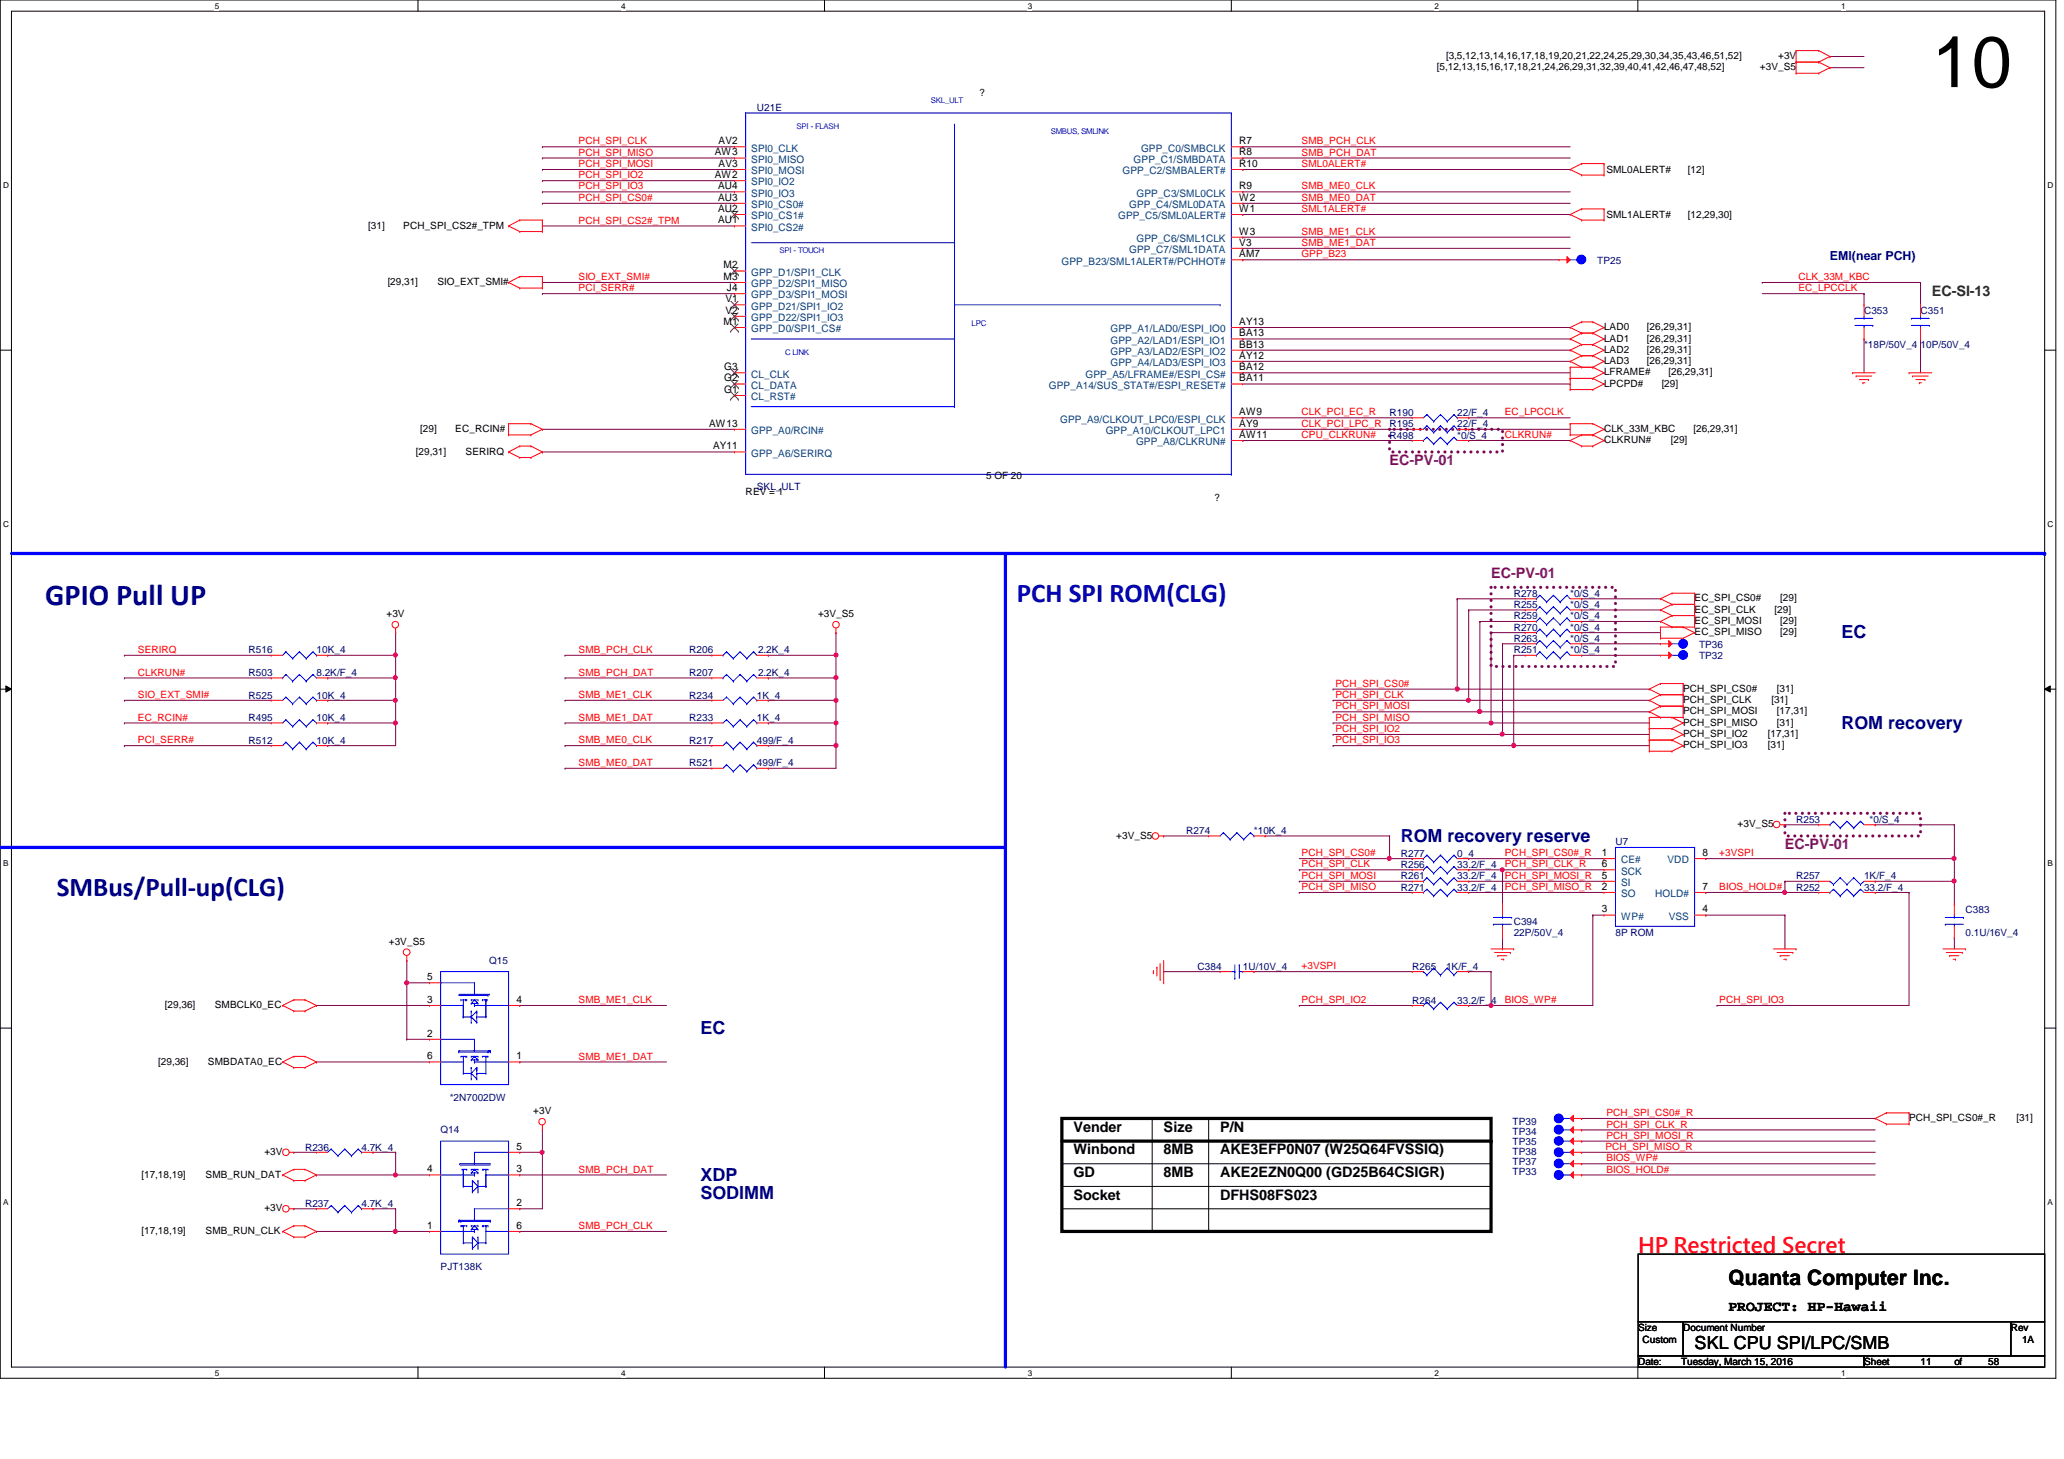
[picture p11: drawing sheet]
<svg xmlns="http://www.w3.org/2000/svg" width="297mm" height="210mm" viewBox="0 0 297 210" stroke-linecap="round" stroke-linejoin="round" font-family="sans-serif">
<defs><g id="words">
<text font-size="10.4" x="278" y="12.5">10</text>
<text font-size="4.4" fill="#000080" x="6.5" y="87">GPIO Pull UP</text>
<text font-size="3.9" fill="#0000a0" x="146.3" y="86.6">PCH SPI ROM(CLG)</text>
<text font-size="3.9" fill="#000080" x="8.2" y="128.9">SMBus/Pull-up(CLG)</text>
<text font-size="3" fill="#f00" x="235.8" y="180.2">HP Restricted Secret</text>
<text font-size="3" x="248.7" y="184.9">Quanta Computer Inc.</text>
<g font-size="2.6" fill="#000080">
<text x="265" y="91.8">EC</text>
<text x="265" y="104.8">ROM recovery</text>
<text x="201.6" y="121.1">ROM recovery reserve</text>
<text x="100.8" y="148.7">EC</text>
<text x="100.8" y="169.8">XDP</text>
<text x="100.8" y="172.5">SODIMM</text>
</g>
<text font-size="2.6" x="243.9" y="194.1">SKL CPU SPI/LPC/SMB</text>
<text font-size="2.1" fill="#008000" x="278" y="42.5">EC-SI-13</text>
<g font-size="2.1" fill="#800080">
<text x="200" y="66.9">EC-PV-01</text>
<text x="214.6" y="83.2">EC-PV-01</text>
<text x="256.9" y="122.2">EC-PV-01</text>
</g>
<g font-size="2.1">
<text x="154.5" y="166.1">Winbond</text>
<text x="154.5" y="162.8">Vender</text>
<text x="167.5" y="166.1">8MB</text>
<text x="167.5" y="162.8">Size</text>
<text x="175.6" y="166.1">AKE3EFP0N07 (W25Q64FVSSIQ)</text>
<text x="175.6" y="162.8">P/N</text>
<text x="154.5" y="169.3">GD</text>
<text x="154.5" y="172.6">Socket</text>
<text x="167.5" y="169.3">8MB</text>
<text x="175.6" y="169.3">AKE2EZN0Q00 (GD25B64CSIGR)</text>
<text x="175.6" y="172.6">DFHS08FS023</text>
<text x="248.7" y="188.6">PROJECT: HP-Hawaii</text>
</g>
<text font-size="1.8" fill="#000080" x="263.4" y="37.4">EMI(near PCH)</text>
<g font-size="1.5">
<text x="102.9" y="22.4">AW3</text>
<text x="103.4" y="20.7">AV2</text>
<text x="178.3" y="20.7">R7</text>
<text x="178.3" y="22.4">R8</text>
<text x="102.9" y="25.6">AW2</text>
<text x="103.3" y="27.2">AU4</text>
<text x="103.3" y="28.9">AU3</text>
<text x="103.4" y="24">AV3</text>
<text x="178.3" y="24">R10</text>
<text x="178.3" y="27.2">R9</text>
<text x="178.3" y="28.9">W2</text>
<text x="103.3" y="30.5">AU2</text>
<text x="103.3" y="32.1">AU1</text>
<text x="178.3" y="30.5">W1</text>
<text x="178.3" y="33.7">W3</text>
<text x="178.3" y="35.3">V3</text>
<text x="104.1" y="38.6">M2</text>
<text x="104.1" y="40.3">M3</text>
<text x="104.6" y="41.9">J4</text>
<text x="178.3" y="37">AM7</text>
<text x="104.1" y="46.7">M1</text>
<text x="104.4" y="43.5">V1</text>
<text x="104.4" y="45.1">V2</text>
<text x="178.3" y="46.7">AY13</text>
<text x="104.2" y="53.3">G3</text>
<text x="178.3" y="48.4">BA13</text>
<text x="178.3" y="50">BB13</text>
<text x="178.3" y="51.6">AY12</text>
<text x="178.3" y="53.3">BA12</text>
<text x="104.2" y="54.9">G2</text>
<text x="104.2" y="56.5">G1</text>
<text x="178.3" y="54.9">BA11</text>
<text x="178.3" y="59.7">AW9</text>
<text x="102.1" y="61.4">AW13</text>
<text x="102.6" y="64.6">AY11</text>
<text x="178.3" y="61.4">AY9</text>
<text x="178.3" y="63">AW11</text>
<text x="230.5" y="123.1">1</text>
<text x="230.5" y="124.8">6</text>
<text x="245" y="123.1">8</text>
<text x="230.5" y="126.4">5</text>
<text x="230.5" y="128">2</text>
<text x="230.5" y="131.3">3</text>
<text x="245" y="131.3">4</text>
<text x="245" y="128">7</text>
<text x="61.5" y="141">5</text>
<text x="61.5" y="149.1">2</text>
<text x="61.5" y="144.3">3</text>
<text x="74.3" y="144.3">4</text>
<text x="61.5" y="152.4">6</text>
<text x="74.3" y="152.4">1</text>
<text x="74.3" y="165.4">5</text>
<text x="61.5" y="168.7">4</text>
<text x="74.3" y="173.5">2</text>
<text x="74.3" y="168.7">3</text>
<text x="61.5" y="176.8">1</text>
<text x="74.3" y="176.8">6</text>
</g>
<g font-size="1.5" fill="#004080">
<text x="108.1" y="21.8">SPI0_CLK</text>
<text x="108.1" y="23.4">SPI0_MISO</text>
<text x="163.1" y="23.4">GPP_C1/SMBDATA</text>
<text x="164.2" y="21.8">GPP_C0/SMBCLK</text>
<text x="108.1" y="25.1">SPI0_MOSI</text>
<text x="108.1" y="26.7">SPI0_IO2</text>
<text x="108.1" y="28.3">SPI0_IO3</text>
<text x="108.1" y="29.9">SPI0_CS0#</text>
<text x="161.5" y="25.1">GPP_C2/SMBALERT#</text>
<text x="162.5" y="29.9">GPP_C4/SML0DATA</text>
<text x="163.6" y="28.3">GPP_C3/SML0CLK</text>
<text x="108.1" y="31.5">SPI0_CS1#</text>
<text x="108.1" y="33.2">SPI0_CS2#</text>
<text x="160.9" y="31.5">GPP_C5/SML0ALERT#</text>
<text x="163.6" y="34.8">GPP_C6/SML1CLK</text>
<text x="108.1" y="39.7">GPP_D1/SPI1_CLK</text>
<text x="108.1" y="41.3">GPP_D2/SPI1_MISO</text>
<text x="152.8" y="38.1">GPP_B23/SML1ALERT#/PCHHOT#</text>
<text x="162.5" y="36.4">GPP_C7/SML1DATA</text>
<text x="108.1" y="42.9">GPP_D3/SPI1_MOSI</text>
<text x="108.1" y="44.5">GPP_D21/SPI1_IO2</text>
<text x="108.1" y="46.2">GPP_D22/SPI1_IO3</text>
<text x="108.1" y="47.8">GPP_D0/SPI1_CS#</text>
<text x="159.8" y="47.8">GPP_A1/LAD0/ESPI_IO0</text>
<text x="159.8" y="49.4">GPP_A2/LAD1/ESPI_IO1</text>
<text x="159.8" y="51.1">GPP_A3/LAD2/ESPI_IO2</text>
<text x="159.8" y="52.7">GPP_A4/LAD3/ESPI_IO3</text>
<text x="108.1" y="54.3">CL_CLK</text>
<text x="108.1" y="55.9">CL_DATA</text>
<text x="108.1" y="57.6">CL_RST#</text>
<text x="151" y="55.9">GPP_A14/SUS_STAT#/ESPI_RESET#</text>
<text x="156.2" y="54.3">GPP_A5/LFRAME#/ESPI_CS#</text>
<text x="108.1" y="62.4">GPP_A0/RCIN#</text>
<text x="108.1" y="65.7">GPP_A6/SERIRQ</text>
<text x="152.6" y="60.8">GPP_A9/CLKOUT_LPC0/ESPI_CLK</text>
<text x="159.1" y="62.4">GPP_A10/CLKOUT_LPC1</text>
<text x="163.5" y="64.1">GPP_A8/CLKRUN#</text>
<text x="233.3" y="124.2">CE#</text>
<text x="233.3" y="125.8">SCK</text>
<text x="240" y="124.2">VDD</text>
<text x="233.3" y="127.5">SI</text>
<text x="233.3" y="129.1">SO</text>
<text x="238.2" y="129.1">HOLD#</text>
<text x="233.3" y="132.3">WP#</text>
<text x="240.2" y="132.3">VSS</text>
</g>
<g font-size="1.4">
<text x="206.8" y="10.1">[5,12,13,15,16,17,18,21,24,26,29,31,32,39,40,41,42,46,47,48,52]</text>
<text x="208.1" y="8.5">[3,5,12,13,14,16,17,18,19,20,21,22,24,25,29,30,34,35,43,46,51,52]</text>
<text x="253.3" y="10.1">+3V_S5</text>
<text x="255.9" y="8.5">+3V</text>
<text x="141" y="13.8">?</text>
<text x="231.2" y="24.9">SML0ALERT#</text>
<text x="242.9" y="24.9">[12]</text>
<text x="53" y="32.9">[31]</text>
<text x="58" y="32.9">PCH_SPI_CS2#_TPM</text>
<text x="231.2" y="31.4">SML1ALERT#</text>
<text x="242.9" y="31.4">[12,29,30]</text>
<text x="55.8" y="41">[29,31]</text>
<text x="62.9" y="41">SIO_EXT_SMI#</text>
<text x="230.8" y="47.5">LAD0</text>
<text x="237" y="47.5">[26,29,31]</text>
<text x="230.8" y="49.1">LAD1</text>
<text x="230.8" y="50.8">LAD2</text>
<text x="230.8" y="52.4">LAD3</text>
<text x="237" y="49.1">[26,29,31]</text>
<text x="237" y="50.8">[26,29,31]</text>
<text x="237" y="52.4">[26,29,31]</text>
<text x="230.8" y="54">LFRAME#</text>
<text x="230.8" y="55.6">LPCPD#</text>
<text x="239.1" y="55.6">[29]</text>
<text x="240.1" y="54">[26,29,31]</text>
<text x="59.9" y="65.4">[29,31]</text>
<text x="60.5" y="62.1">[29]</text>
<text x="65.5" y="62.1">EC_RCIN#</text>
<text x="67" y="65.4">SERIRQ</text>
<text x="230.8" y="62.1">CLK_33M_KBC</text>
<text x="230.8" y="63.8">CLKRUN#</text>
<text x="240.5" y="63.8">[29]</text>
<text x="243.7" y="62.1">[26,29,31]</text>
<text x="107.3" y="71.2">REV = 1</text>
<text x="141.9" y="69">5 OF 20</text>
<text x="174.8" y="72.1">?</text>
<text x="55.6" y="88.8">+3V</text>
<text x="117.7" y="88.8">+3V_S5</text>
<text x="243.9" y="88.1">EC_SPI_CLK</text>
<text x="243.9" y="89.8">EC_SPI_MOSI</text>
<text x="243.9" y="86.5">EC_SPI_CS0#</text>
<text x="255.4" y="88.1">[29]</text>
<text x="256.2" y="86.5">[29]</text>
<text x="256.2" y="89.8">[29]</text>
<text x="243.9" y="91.4">EC_SPI_MISO</text>
<text x="256.2" y="91.4">[29]</text>
<text x="242.2" y="101.1">PCH_SPI_CLK</text>
<text x="242.2" y="99.5">PCH_SPI_CS0#</text>
<text x="254.9" y="101.1">[31]</text>
<text x="255.7" y="99.5">[31]</text>
<text x="242.2" y="102.8">PCH_SPI_MOSI</text>
<text x="242.2" y="104.4">PCH_SPI_MISO</text>
<text x="242.2" y="106">PCH_SPI_IO2</text>
<text x="242.2" y="107.7">PCH_SPI_IO3</text>
<text x="254.4" y="106">[17,31]</text>
<text x="254.4" y="107.7">[31]</text>
<text x="255.7" y="102.8">[17,31]</text>
<text x="255.7" y="104.4">[31]</text>
<text x="250.1" y="119">+3V_S5</text>
<text x="160.7" y="120.6">+3V_S5</text>
<text x="56" y="135.9">+3V_S5</text>
<text x="23.7" y="145">[29,36]</text>
<text x="30.9" y="145">SMBCLK0_EC</text>
<text x="22.8" y="153.2">[29,36]</text>
<text x="29.9" y="153.2">SMBDATA0_EC</text>
<text x="76.7" y="160.3">+3V</text>
<text x="274.7" y="161.3">PCH_SPI_CS0#_R</text>
<text x="290.2" y="161.3">[31]</text>
<text x="38.1" y="166.2">+3V</text>
<text x="20.4" y="169.4">[17,18,19]</text>
<text x="29.6" y="169.4">SMB_RUN_DAT</text>
<text x="20.4" y="177.5">[17,18,19]</text>
<text x="29.6" y="177.5">SMB_RUN_CLK</text>
<text x="38.1" y="174.3">+3V</text>
<text x="235.8" y="191.5">Size</text>
<text x="242.2" y="191.5">Document Number</text>
<text x="289.4" y="191.5">Rev</text>
<text x="235.8" y="196.4">Date:</text>
<text x="236.4" y="193.2">Custom</text>
<text x="241.9" y="196.4">Tuesday, March 15, 2016</text>
<text x="268.3" y="196.4">Sheet</text>
<text x="276.4" y="196.4">11</text>
<text x="281.3" y="196.4">of</text>
<text x="286.1" y="196.4">58</text>
<text x="291" y="193.2">1A</text>
</g>
<g font-size="1.4" fill="#000080">
<text x="108.9" y="16">U21E</text>
<text x="229.9" y="37.9">TP25</text>
<text x="268.3" y="45.2">C353</text>
<text x="276.4" y="45.2">C351</text>
<text x="268.3" y="50.1">*18P/50V_4</text>
<text x="276.4" y="50.1">10P/50V_4</text>
<text x="200" y="59.9">R190</text>
<text x="209.7" y="59.9">22/F_4</text>
<text x="200" y="61.5">R195</text>
<text x="200" y="63.1">R498</text>
<text x="209.7" y="61.5">22/F_4</text>
<text x="209.7" y="63.1">*0/S_4</text>
<text x="108.9" y="70.4">SKL_ULT</text>
<text x="217.8" y="87.5">R255</text>
<text x="217.8" y="85.9">R278</text>
<text x="217.8" y="89.1">R259</text>
<text x="226" y="87.5">*0/S_4</text>
<text x="226" y="85.9">*0/S_4</text>
<text x="226" y="89.1">*0/S_4</text>
<text x="35.8" y="94">R516</text>
<text x="45.5" y="94">10K_4</text>
<text x="99.2" y="94">R206</text>
<text x="109.1" y="94">2.2K_4</text>
<text x="217.8" y="92.4">R263</text>
<text x="217.8" y="90.8">R270</text>
<text x="217.8" y="94">R251</text>
<text x="226" y="92.4">*0/S_4</text>
<text x="226" y="90.8">*0/S_4</text>
<text x="226" y="94">*0/S_4</text>
<text x="244.5" y="93.2">TP36</text>
<text x="244.5" y="94.8">TP32</text>
<text x="35.8" y="100.5">R525</text>
<text x="35.8" y="97.2">R503</text>
<text x="45.5" y="100.5">10K_4</text>
<text x="45.5" y="97.2">8.2K/F_4</text>
<text x="99.2" y="100.5">R234</text>
<text x="99.2" y="97.2">R207</text>
<text x="108.9" y="100.5">1K_4</text>
<text x="109.1" y="97.2">2.2K_4</text>
<text x="35.8" y="103.8">R495</text>
<text x="35.8" y="107">R512</text>
<text x="45.5" y="103.8">10K_4</text>
<text x="45.5" y="107">10K_4</text>
<text x="99.2" y="107">R217</text>
<text x="99.2" y="103.8">R233</text>
<text x="108.9" y="107">499/F_4</text>
<text x="108.9" y="103.8">1K_4</text>
<text x="99.2" y="110.2">R521</text>
<text x="108.9" y="110.2">499/F_4</text>
<text x="258.5" y="118.4">R253</text>
<text x="269.1" y="118.4">*0/S_4</text>
<text x="170.7" y="120">R274</text>
<text x="180.5" y="120">*10K_4</text>
<text x="201.6" y="124.9">R256</text>
<text x="201.6" y="123.3">R277</text>
<text x="209.7" y="124.9">33.2/F_4</text>
<text x="209.7" y="123.3">0_4</text>
<text x="232.5" y="121.6">U7</text>
<text x="201.6" y="126.5">R261</text>
<text x="201.6" y="128.1">R271</text>
<text x="209.7" y="126.5">33.2/F_4</text>
<text x="209.7" y="128.1">33.2/F_4</text>
<text x="258.5" y="128.1">R252</text>
<text x="258.5" y="126.5">R257</text>
<text x="268.3" y="128.1">33.2/F_4</text>
<text x="268.3" y="126.5">1K/F_4</text>
<text x="282.9" y="131.4">C383</text>
<text x="217.8" y="133">C394</text>
<text x="217.8" y="134.6">22P/50V_4</text>
<text x="232.5" y="134.6">8P ROM</text>
<text x="282.9" y="134.6">0.1U/16V_4</text>
<text x="70.4" y="138.7">Q15</text>
<text x="172.3" y="139.5">C384</text>
<text x="178.9" y="139.5">1U/10V_4</text>
<text x="203.2" y="139.5">R265</text>
<text x="208.1" y="139.5">1K/F_4</text>
<text x="203.2" y="144.4">R264</text>
<text x="209.7" y="144.4">33.2/F_4</text>
<text x="64.7" y="158.4">*2N7002DW</text>
<text x="217.7" y="161.8">TP39</text>
<text x="43.9" y="165.5">R236</text>
<text x="52" y="165.5">4.7K_4</text>
<text x="63.4" y="163.1">Q14</text>
<text x="217.7" y="163.2">TP34</text>
<text x="217.7" y="164.7">TP35</text>
<text x="217.7" y="166.2">TP38</text>
<text x="217.7" y="167.6">TP37</text>
<text x="43.9" y="173.7">R237</text>
<text x="52" y="173.7">4.7K_4</text>
<text x="217.7" y="169.1">TP33</text>
<text x="63.4" y="182.8">PJT138K</text>
</g>
<g font-size="1.4" fill="#f00">
<text x="83.3" y="20.8">PCH_SPI_CLK</text>
<text x="83.3" y="22.4">PCH_SPI_MISO</text>
<text x="187.3" y="22.4">SMB_PCH_DAT</text>
<text x="187.3" y="20.8">SMB_PCH_CLK</text>
<text x="83.3" y="25.7">PCH_SPI_IO2</text>
<text x="83.3" y="27.3">PCH_SPI_IO3</text>
<text x="83.3" y="28.9">PCH_SPI_CS0#</text>
<text x="83.3" y="24">PCH_SPI_MOSI</text>
<text x="187.3" y="28.9">SMB_ME0_DAT</text>
<text x="187.3" y="27.3">SMB_ME0_CLK</text>
<text x="187.3" y="24">SML0ALERT#</text>
<text x="83.3" y="32.2">PCH_SPI_CS2#_TPM</text>
<text x="187.3" y="33.8">SMB_ME1_CLK</text>
<text x="187.3" y="35.4">SMB_ME1_DAT</text>
<text x="187.3" y="30.5">SML1ALERT#</text>
<text x="83.3" y="40.3">SIO_EXT_SMI#</text>
<text x="83.3" y="41.9">PCI_SERR#</text>
<text x="187.3" y="37">GPP_B23</text>
<text x="258.8" y="41.9">EC_LPCCLK</text>
<text x="258.8" y="40.3">CLK_33M_KBC</text>
<text x="187.3" y="59.8">CLK_PCI_EC_R</text>
<text x="216.6" y="59.8">EC_LPCCLK</text>
<text x="187.3" y="61.4">CLK_PCI_LPC_R</text>
<text x="187.3" y="63">CPU_CLKRUN#</text>
<text x="216.6" y="63">CLKRUN#</text>
<text x="19.9" y="93.9">SERIRQ</text>
<text x="83.3" y="93.9">SMB_PCH_CLK</text>
<text x="19.9" y="97.2">CLKRUN#</text>
<text x="19.9" y="100.4">SIO_EXT_SMI#</text>
<text x="83.3" y="97.2">SMB_PCH_DAT</text>
<text x="83.3" y="100.4">SMB_ME1_CLK</text>
<text x="192.2" y="98.8">PCH_SPI_CS0#</text>
<text x="192.2" y="100.4">PCH_SPI_CLK</text>
<text x="19.9" y="103.7">EC_RCIN#</text>
<text x="19.9" y="106.9">PCI_SERR#</text>
<text x="83.3" y="103.7">SMB_ME1_DAT</text>
<text x="83.3" y="106.9">SMB_ME0_CLK</text>
<text x="192.2" y="103.7">PCH_SPI_MISO</text>
<text x="192.2" y="102.1">PCH_SPI_MOSI</text>
<text x="192.2" y="106.9">PCH_SPI_IO3</text>
<text x="192.2" y="105.3">PCH_SPI_IO2</text>
<text x="83.3" y="110.2">SMB_ME0_DAT</text>
<text x="187.3" y="123.2">PCH_SPI_CS0#</text>
<text x="187.3" y="124.8">PCH_SPI_CLK</text>
<text x="216.6" y="123.2">PCH_SPI_CS0#_R</text>
<text x="216.6" y="124.8">PCH_SPI_CLK_R</text>
<text x="247.4" y="123.2">+3VSPI</text>
<text x="187.3" y="128.1">PCH_SPI_MISO</text>
<text x="187.3" y="126.4">PCH_SPI_MOSI</text>
<text x="216.6" y="128.1">PCH_SPI_MISO_R</text>
<text x="216.6" y="126.4">PCH_SPI_MOSI_R</text>
<text x="247.4" y="128.1">BIOS_HOLD#</text>
<text x="187.3" y="139.4">+3VSPI</text>
<text x="83.3" y="144.3">SMB_ME1_CLK</text>
<text x="187.3" y="144.3">PCH_SPI_IO2</text>
<text x="216.6" y="144.3">BIOS_WP#</text>
<text x="247.4" y="144.3">PCH_SPI_IO3</text>
<text x="83.3" y="152.4">SMB_ME1_DAT</text>
<text x="231.2" y="160.6">PCH_SPI_CS0#_R</text>
<text x="231.1" y="165.4">PCH_SPI_MISO_R</text>
<text x="231.2" y="163.8">PCH_SPI_MOSI_R</text>
<text x="231.2" y="162.2">PCH_SPI_CLK_R</text>
<text x="231.2" y="167.1">BIOS_WP#</text>
<text x="83.3" y="168.7">SMB_PCH_DAT</text>
<text x="231.2" y="168.7">BIOS_HOLD#</text>
<text x="83.3" y="176.8">SMB_PCH_CLK</text>
</g>
<g font-size="1.2">
<text x="30.9" y="1.2">5</text>
<text x="89.4" y="1.2">4</text>
<text x="147.9" y="1.2">3</text>
<text x="206.5" y="1.2">2</text>
<text x="265" y="1.2">1</text>
<text x=".5" y="27.1">D</text>
<text x="294.7" y="27.1">D</text>
<text x=".5" y="75.8">C</text>
<text x="294.7" y="75.8">C</text>
<text x=".5" y="124.6">B</text>
<text x="294.7" y="124.6">B</text>
<text x=".5" y="173.4">A</text>
<text x="294.7" y="173.4">A</text>
<text x="30.9" y="197.9">5</text>
<text x="89.4" y="197.9">4</text>
<text x="147.9" y="197.9">3</text>
<text x="206.5" y="197.9">2</text>
<text x="265" y="197.9">1</text>
</g>
<g font-size="1.1" fill="#00f">
<text x="134" y="14.8">SKL_ULT</text>
<text x="114.6" y="18.5">SPI - FLASH</text>
<text x="151.2" y="19.3">SMBUS, SMLINK</text>
<text x="112.2" y="36.4">SPI - TOUCH</text>
<text x="139.8" y="46.9">LPC</text>
<text x="113" y="51">C LINK</text>
</g>
</g></defs>
<path d="M0 0h295.9v198.3h-295.9zM1.6 1.6h292.7v195.1h-292.7z" fill="none" stroke="#000" stroke-width=".14"/>
<g fill="#fff">
<path d="M30.9 .2h.6v1.3h-.6z"/>
<path d="M30.9 196.8h.6v1.4h-.6z"/>
</g>
<path d="M60.2 0v1.6M60.2 196.7v1.6" fill="none" stroke="#000" stroke-width=".14"/>
<g fill="#fff">
<path d="M89.4 .2h.6v1.3h-.6z"/>
<path d="M89.4 196.8h.6v1.4h-.6z"/>
</g>
<path d="M118.7 0v1.6M118.7 196.7v1.6" fill="none" stroke="#000" stroke-width=".14"/>
<g fill="#fff">
<path d="M147.9 .2h.6v1.3h-.6z"/>
<path d="M147.9 196.8h.6v1.4h-.6z"/>
</g>
<path d="M177.2 0v1.6M177.2 196.7v1.6" fill="none" stroke="#000" stroke-width=".14"/>
<g fill="#fff">
<path d="M206.5 .2h.5v1.3h-.5z"/>
<path d="M206.5 196.8h.5v1.4h-.5z"/>
</g>
<path d="M235.7 0v1.6M235.7 196.7v1.6" fill="none" stroke="#000" stroke-width=".14"/>
<g fill="#fff">
<path d="M265 .2h.6v1.3h-.6z"/>
<path d="M265 196.8h.6v1.4h-.6z"/>
<path d="M.5 26h.8v1.3h-.8z"/>
<path d="M294.7 26h.8v1.3h-.8z"/>
<path d="M.5 74.8h.8v1.3h-.8z"/>
<path d="M294.7 74.8h.8v1.3h-.8z"/>
</g>
<path d="M0 50.4h1.6M294.3 50.4h1.6" fill="none" stroke="#000" stroke-width=".14"/>
<g fill="#fff">
<path d="M.5 123.5h.7v1.3h-.7z"/>
<path d="M294.7 123.5h.7v1.3h-.7z"/>
</g>
<path d="M0 99.1h1.6M.8 98.7l.8 .4-.8 .5zM294.3 99.1l.8-.4v.9zM294.3 99.1h1.6" fill="none" stroke="#000" stroke-width=".14"/>
<path d="M.8 98.7l.8 .4-.8 .5zM294.3 99.1l.8-.4v.9z" fill="#000"/>
<g fill="#fff">
<path d="M.5 172.3h.7v1.3h-.7z"/>
<path d="M294.7 172.3h.7v1.3h-.7z"/>
</g>
<path d="M0 147.9h1.6M294.3 147.9h1.6M152.8 173.9h61.8M152.8 170.7h61.8M152.8 167.4h61.8M165.8 177.2h.1M165.8 160.9v16.3M173.9 177.2h.1M173.9 160.9v16.3M214.6 173.9h.1M214.6 170.7h.1M214.6 167.4h.1" fill="none" stroke="#000" stroke-width=".14"/>
<path d="M152.8 160.9h61.8v16.3h-61.8zM152.8 164.2h61.8" fill="none" stroke="#000" stroke-width=".47"/>
<circle cx="214.6" cy="164.2" r=".23" fill="#000"/>
<path d="M1.6 79.6h292.7" fill="none" stroke="#00f" stroke-width=".47"/>
<circle cx="294.3" cy="79.6" r=".23" fill="#00f"/>
<path d="M144.7 79.6v117.1" fill="none" stroke="#00f" stroke-width=".47"/>
<circle cx="144.7" cy="79.6" r=".23" fill="#00f"/>
<path d="M0 121.9h144.7" fill="none" stroke="#00f" stroke-width=".47"/>
<circle cx="144.7" cy="121.9" r=".23" fill="#00f"/>
<path d="M200 61.8h16.2v3.2h-16.2zM214.6 84.5h17.9v11.4h-17.9zM256.9 117h19.5v3.3h-19.5z" fill="none" stroke="#800080" stroke-width=".47" stroke-dasharray="0 .9"/>
<g fill="none" stroke="#800040" stroke-width=".14">
<path d="M263.4 8.1h.1M263.4 9.7h.1M263.4 8.1h4.9M263.4 9.7h4.9M78.1 26h.1M78.1 27.6h.1M78.1 29.3h.1M78.1 21.1h.1M78.1 22.7h.1M78.1 24.4h.1M78.1 26h27.6M78.1 27.6h27.6"/>
<path d="M78.1 29.3h27.6M78.1 21.1h27.6M78.1 22.7h27.6M78.1 24.4h27.6M178.9 29.3h.1M178.9 27.6h.1M178.9 22.7h.1M178.9 21.1h.1M178.9 34.1h.1M178.9 35.7h.1M178.9 37.4h.1M178.9 24.4h.1"/>
<path d="M178.9 30.9h.1M178.9 27.6h47.1M178.9 29.3h47.1M178.9 21.1h47.1M178.9 22.7h47.1M178.9 24.4h47.1M178.9 34.1h47.1M178.9 35.7h47.1M178.9 37.4h45.5M178.9 30.9h47.1M78.1 40.6h.1M78.1 42.2h.1"/>
<path d="M78.1 40.6h27.6M78.1 42.2h27.6M178.9 47.1h.1M178.9 48.8h.1M178.9 50.4h.1M178.9 52h.1M178.9 53.6h.1M178.9 47.1h47.1M178.9 48.8h47.1M178.9 50.4h47.1M178.9 52h47.1M178.9 53.6h47.1"/>
<path d="M268.3 48.8h.1M268.3 48.8v4.8M78.1 65h.1M78.1 61.8h.1M78.1 61.8h27.6M78.1 65h27.6M178.9 60.1h.1M178.9 61.8h.1M178.9 60.1h24.3M178.9 61.8h24.3M211.4 60.1h.1M211.4 61.8h.1"/>
<path d="M211.4 63.4h.1M211.4 60.1h14.6M211.4 61.8h14.6M211.4 63.4h14.6M42.3 165.8h.1M42.3 173.9h.1M42.3 165.8h3.2M42.3 173.9h3.2M45.5 169h.1M45.5 177.2h.1M45.5 169h16.3M45.5 177.2h11.4"/>
<path d="M53.7 165.8h.1M53.7 173.9h.1M53.7 165.8h3.2M53.7 173.9h3.2M56.9 165.8h.1M56.9 169h.1M56.9 165.8v3.2M74.8 169h.1M74.8 177.2h.1M74.8 169h21.1M74.8 177.2h21.1"/>
</g>
<circle cx="56.9" cy="169" r=".3" fill="#f0f"/>
<circle cx="56.9" cy="169" r=".3" fill="none" stroke="#f0f" stroke-width=".14"/>
<path d="M56.9 173.9h.1M56.9 173.9v3.3" fill="none" stroke="#800040" stroke-width=".14"/>
<circle cx="56.9" cy="177.2" r=".3" fill="#f0f"/>
<circle cx="56.9" cy="177.2" r=".3" fill="none" stroke="#f0f" stroke-width=".14"/>
<path d="M56.9 177.2h.1M56.9 177.2h4.9M74.8 173.9h.1M74.8 165.8h.1M74.8 165.8h3.3M78.1 162.6h.1M78.1 165.8h.1M78.1 162.6v11.3h-3.3" fill="none" stroke="#800040" stroke-width=".14"/>
<circle cx="78" cy="165.8" r=".3" fill="#f0f"/>
<circle cx="78" cy="165.8" r=".3" fill="none" stroke="#f0f" stroke-width=".14"/>
<g fill="none" stroke="#800040" stroke-width=".14">
<path d="M17.9 94.3h.1M17.9 94.3h21.1M47.2 94.3h.1M56.9 91h.1M56.9 91v3.3h-9.7M45.5 144.7h.1M45.5 152.8h.1M45.5 144.7h16.3M45.5 152.8h16.3M74.8 152.8h.1M74.8 144.7h.1M74.8 144.7h21.1"/>
<path d="M74.8 152.8h21.1"/>
</g>
<circle cx="56.9" cy="94.2" r=".3" fill="#f0f"/>
<circle cx="56.9" cy="94.2" r=".3" fill="none" stroke="#f0f" stroke-width=".14"/>
<path d="M17.9 97.5h.1M17.9 97.5h21.1M47.2 97.5h.1M47.2 97.5h9.7M56.9 94.3h.1M56.9 97.5h.1M56.9 94.3v6.5h-9.7M17.9 100.8h.1M17.9 100.8h21.1M47.2 100.8h.1" fill="none" stroke="#800040" stroke-width=".14"/>
<circle cx="56.9" cy="100.7" r=".3" fill="#f0f"/>
<circle cx="56.9" cy="100.7" r=".3" fill="none" stroke="#f0f" stroke-width=".14"/>
<circle cx="56.9" cy="97.5" r=".3" fill="#f0f"/>
<circle cx="56.9" cy="97.5" r=".3" fill="none" stroke="#f0f" stroke-width=".14"/>
<path d="M47.2 104h.1M47.2 104h9.7" fill="none" stroke="#800040" stroke-width=".14"/>
<circle cx="56.9" cy="104" r=".3" fill="#f0f"/>
<circle cx="56.9" cy="104" r=".3" fill="none" stroke="#f0f" stroke-width=".14"/>
<path d="M120.3 97.5h.1M120.3 97.5v3.3M17.9 104h.1M17.9 107.3h.1M17.9 104h21.1M17.9 107.3h21.1M47.2 107.3h.1M56.9 100.8h.1M56.9 104h.1M56.9 100.8v6.5h-9.7" fill="none" stroke="#800040" stroke-width=".14"/>
<circle cx="120.3" cy="100.7" r=".3" fill="#f0f"/>
<circle cx="120.3" cy="100.7" r=".3" fill="none" stroke="#f0f" stroke-width=".14"/>
<circle cx="120.3" cy="97.5" r=".3" fill="#f0f"/>
<circle cx="120.3" cy="97.5" r=".3" fill="none" stroke="#f0f" stroke-width=".14"/>
<path d="M81.3 97.5h.1M81.3 94.3h.1M81.3 97.5h21.1M81.3 94.3h21.1M110.6 97.5h.1M120.3 94.3h.1M120.3 94.3v3.2h-9.7M110.6 100.8h.1M110.6 104h.1M110.6 100.8h9.7M110.6 104h9.7" fill="none" stroke="#800040" stroke-width=".14"/>
<circle cx="120.3" cy="104" r=".3" fill="#f0f"/>
<circle cx="120.3" cy="104" r=".3" fill="none" stroke="#f0f" stroke-width=".14"/>
<path d="M110.6 94.3h.1M120.3 91h.1M120.3 91v3.3h-9.7M81.3 104h.1M81.3 100.8h.1M81.3 104h21.1M81.3 100.8h21.1M120.3 104h.1M120.3 100.8v3.2" fill="none" stroke="#800040" stroke-width=".14"/>
<circle cx="120.3" cy="94.2" r=".3" fill="#f0f"/>
<circle cx="120.3" cy="94.2" r=".3" fill="none" stroke="#f0f" stroke-width=".14"/>
<path d="M268.3 42.2h.1M268.3 42.2v1.7M58.5 138.2h.1M58.5 138.2v3.2M58.5 141.4h.1M58.5 141.4h3.3" fill="none" stroke="#800040" stroke-width=".14"/>
<circle cx="58.5" cy="141.4" r=".31" fill="#f0f"/>
<circle cx="58.5" cy="141.4" r=".31" fill="none" stroke="#f0f" stroke-width=".14"/>
<g fill="none" stroke="#800040" stroke-width=".14">
<path d="M253.6 40.6h.1M253.6 42.2h14.7M253.6 40.6h22.8M268.3 42.2h.1M276.4 48.8h.1M276.4 40.6h.1M276.4 40.6v3.3M276.4 48.8v4.8M256.9 128.4h.1M256.9 128.4h4.8M281.3 134.9h.1M281.3 134.9v1.6"/>
<path d="M58.5 141.4h.1M58.5 149.5h.1M58.5 141.4v8.1M58.5 149.5h3.3"/>
</g>
<circle cx="256.8" cy="128.4" r=".3" fill="#f0f"/>
<circle cx="256.8" cy="128.4" r=".3" fill="none" stroke="#f0f" stroke-width=".14"/>
<g fill="none" stroke="#800040" stroke-width=".14">
<path d="M187 123.5h13M200 123.5h.1M211.4 123.5h.1M211.4 123.5h19.4M256.9 126.8h.1M256.9 126.8v1.6M256.9 126.8h4.8M269.9 126.8h.1M269.9 126.8h11.4M274.7 128.4h.1M274.7 128.4v16.3h-27.6M281.3 126.8h.1"/>
<path d="M281.3 126.8v3.2M214.6 144.7h.1M214.6 144.7h14.6M247.1 144.7h.1"/>
</g>
<circle cx="214.6" cy="144.6" r=".3" fill="#f0f"/>
<circle cx="214.6" cy="144.6" r=".3" fill="none" stroke="#f0f" stroke-width=".14"/>
<path d="M281.3 118.7h.1M281.3 118.7v8.1M211.4 139.8h.1M211.4 139.8h3.2M214.6 139.8h.1M214.6 139.8v4.9M245.5 123.5h.1M245.5 123.5h35.8M281.3 123.5h.1" fill="none" stroke="#800040" stroke-width=".14"/>
<circle cx="281.2" cy="126.7" r=".3" fill="#f0f"/>
<circle cx="281.2" cy="126.7" r=".3" fill="none" stroke="#f0f" stroke-width=".14"/>
<circle cx="281.2" cy="123.5" r=".31" fill="#f0f"/>
<circle cx="281.2" cy="123.5" r=".31" fill="none" stroke="#f0f" stroke-width=".14"/>
<g fill="none" stroke="#800040" stroke-width=".14">
<path d="M256.9 118.7h.1M256.9 118.7h4.8M269.9 118.7h.1M269.9 118.7h11.4M167.5 139.8h.1M167.5 139.8h8.1M180.5 139.8h.1M180.5 139.8h22.7M211.4 125.1h.1M211.4 128.4h.1M211.4 128.4h19.4M211.4 125.1h19.4"/>
<path d="M216.2 125.1h.1M216.2 125.1v4.9M229.2 131.7h.1M229.2 131.7h1.6M229.2 131.7v13M256.9 131.7h.1M256.9 131.7v4.8M269.9 128.4h.1M269.9 128.4h4.8M211.4 144.7h.1M211.4 144.7h3.2"/>
</g>
<circle cx="216.2" cy="125.1" r=".3" fill="#f0f"/>
<circle cx="216.2" cy="125.1" r=".3" fill="none" stroke="#f0f" stroke-width=".14"/>
<g fill="none" stroke="#800040" stroke-width=".14">
<path d="M110.6 107.3h9.7M120.3 107.3h.1M187 128.4h.1M187 126.8h.1M187 125.1h.1M187 128.4h16.2M187 126.8h16.2M187 125.1h16.2M211.4 126.8h.1M211.4 126.8h19.4M245.5 131.7h.1M245.5 128.4h.1"/>
<path d="M245.5 128.4h11.4M245.5 131.7h11.4M187 144.7h.1M187 144.7h16.2"/>
</g>
<circle cx="120.3" cy="107.2" r=".31" fill="#f0f"/>
<circle cx="120.3" cy="107.2" r=".31" fill="none" stroke="#f0f" stroke-width=".14"/>
<g fill="none" stroke="#800040" stroke-width=".14">
<path d="M81.3 110.5h.1M81.3 107.3h.1M81.3 110.5h21.1M81.3 107.3h21.1M110.6 110.5h.1M120.3 107.3h.1M120.3 104v6.5h-9.7M182.1 120.3h.1M182.1 120.3h17.9M200 120.3h.1M200 120.3v3.2M216.2 136.5h.1"/>
<path d="M216.2 134.9v1.6"/>
</g>
<circle cx="199.9" cy="123.5" r=".31" fill="#f0f"/>
<circle cx="199.9" cy="123.5" r=".31" fill="none" stroke="#f0f" stroke-width=".14"/>
<g fill="none" stroke="#800040" stroke-width=".14">
<path d="M191.9 99.1h.1M191.9 99.1h17.8M217.8 94.3h.1M217.8 94.3v13h-25.9M217.8 94.3h1.7M227.6 86.1h.1M227.6 87.8h.1M227.6 89.4h.1M227.6 91h.1M227.6 92.6h.1M227.6 94.3h.1M227.6 86.1h11.4"/>
<path d="M227.6 87.8h11.4M227.6 89.4h11.4M227.6 91h11.4M227.6 92.6h11.4M227.6 94.3h11.4M191.9 104h.1M191.9 102.4h.1M191.9 100.8h.1M191.9 107.3h.1M191.9 105.7h.1M191.9 104h22.7M191.9 102.4h21.1"/>
<path d="M191.9 100.8h19.5M191.9 105.7h24.3M167.5 120.3h.1M167.5 120.3h6.4M200 123.5h3.2M203.2 123.5h.1M227.6 160.9h.1M227.6 164.2h.1M227.6 162.6h.1M227.6 169h.1M227.6 167.4h.1M227.6 165.8h.1"/>
<path d="M227.6 160.9h42.3M227.6 164.2h42.3M227.6 162.6h42.3M227.6 169h42.3M227.6 167.4h42.3M227.6 165.8h42.3"/>
</g>
<circle cx="217.8" cy="107.2" r=".31" fill="#f0f"/>
<circle cx="217.8" cy="107.2" r=".31" fill="none" stroke="#f0f" stroke-width=".14"/>
<path d="M216.2 92.6h.1M216.2 92.6h3.3M216.2 92.6v13.1M217.8 107.3h.1M217.8 107.3h19.6" fill="none" stroke="#800040" stroke-width=".14"/>
<circle cx="216.2" cy="105.6" r=".3" fill="#f0f"/>
<circle cx="216.2" cy="105.6" r=".3" fill="none" stroke="#f0f" stroke-width=".14"/>
<path d="M214.6 91h.1M214.6 91h4.9M214.6 91v13M216.2 105.7h.1M216.2 105.7h21.2" fill="none" stroke="#800040" stroke-width=".14"/>
<circle cx="214.6" cy="104" r=".3" fill="#f0f"/>
<circle cx="214.6" cy="104" r=".3" fill="none" stroke="#f0f" stroke-width=".14"/>
<path d="M213 89.4h.1M213 89.4h6.5M213 89.4v13M214.6 104h.1M214.6 104h22.8" fill="none" stroke="#800040" stroke-width=".14"/>
<circle cx="213" cy="102.4" r=".31" fill="#f0f"/>
<circle cx="213" cy="102.4" r=".31" fill="none" stroke="#f0f" stroke-width=".14"/>
<path d="M211.4 87.8h.1M211.4 87.8h8.1M211.4 87.8v13M213 102.4h.1M213 102.4h24.4" fill="none" stroke="#800040" stroke-width=".14"/>
<circle cx="211.3" cy="100.7" r=".3" fill="#f0f"/>
<circle cx="211.3" cy="100.7" r=".3" fill="none" stroke="#f0f" stroke-width=".14"/>
<path d="M209.7 86.1h.1M209.7 99.1h.1M209.7 86.1h9.8M209.7 86.1v13M209.7 99.1h27.7M211.4 100.8h.1M211.4 100.8h26" fill="none" stroke="#800040" stroke-width=".14"/>
<circle cx="209.7" cy="99.1" r=".31" fill="#f0f"/>
<circle cx="209.7" cy="99.1" r=".31" fill="none" stroke="#f0f" stroke-width=".14"/>
<path d="M78.1 32.5h.1M78.1 32.5h27.6M178.9 55.2h47.1M226 55.2h.1M178.9 63.4h.1M178.9 63.4h24.3" fill="none" stroke="#800040" stroke-width=".14"/>
<g fill="none" stroke="#f00" stroke-width=".14">
<path d="M258.5 7.3h.1M258.5 8.9h.1M258.5 10.5h.1M258.5 8.9h3.2M258.5 7.3h3.2M258.5 7.3v3.2M258.5 10.5h3.2M261.7 8.9h.1M261.7 7.3h.1M261.7 10.5h.1M261.7 7.3l1.7 .8M261.7 8.9l1.7 .8"/>
<path d="M263.4 8.1h.1M263.4 9.7h.1M263.4 8.1l-1.7 .8M263.4 9.7l-1.7 .8M73.2 32.5h.1M73.2 32.5l1.6 .8M74.8 39.8h.1M74.8 31.7h.1M74.8 33.3h.1M74.8 31.7h3.3M74.8 39.8l-1.6 .8M74.8 39.8h3.3"/>
<path d="M74.8 31.7l-1.6 .8M74.8 33.3h3.3M78.1 39.8h.1M78.1 31.7h.1M78.1 33.3h.1M78.1 31.7v1.6M78.1 39.8v1.6M226 24.4h.1M226 30.9h.1M226 24.4l1.6 .8M226 30.9l1.6 .8M227.6 23.5h.1"/>
<path d="M227.6 25.2h.1M227.6 30.1h.1M227.6 31.7h.1M227.6 23.5l-1.6 .9M227.6 23.5h3.2M227.6 25.2h3.2M227.6 30.1l-1.6 .8M227.6 30.1h3.2M227.6 31.7h3.2M230.8 23.5h.1M230.8 25.2h.1M230.8 30.1h.1"/>
<path d="M230.8 31.7h.1M230.8 23.5v1.7M230.8 30.1v1.6M73.2 40.6h.1M73.2 40.6l1.6 .8M74.8 41.4h.1M74.8 41.4h3.3M78.1 41.4h.1M226 48.8h.1M226 50.4h.1M226 52h.1M226 47.1h.1"/>
<path d="M226 54.4h.1M226 52.8h.1M226 56h.1M226 52.8v3.2M226 48.8l1.6 .8M226 50.4l1.6 .8M226 52.8h3.2M226 52l1.6 .8M226 47.1l1.6 .8M226 54.4h3.2M226 56h3.2M227.6 47.9h.1"/>
<path d="M227.6 49.6h.1M227.6 51.2h.1M227.6 52.8h.1M227.6 46.3h.1M227.6 47.9l-1.6 .9M227.6 47.9h1.6M227.6 49.6h1.6M227.6 49.6l-1.6 .8M227.6 51.2h1.6M227.6 51.2l-1.6 .8M227.6 46.3l-1.6 .8M227.6 46.3h1.6"/>
<path d="M229.2 47.9h.1M229.2 49.6h.1M229.2 51.2h.1M229.2 52.8h.1M229.2 46.3h.1M229.2 54.4h.1M229.2 56h.1M229.2 47.9l1.6 .9M229.2 49.6l1.6 .8M229.2 51.2l1.6 .8M229.2 46.3l1.6 .8M229.2 52.8l1.6 .8"/>
<path d="M229.2 54.4l1.6 .8M230.8 48.8h.1M230.8 50.4h.1M230.8 52h.1M230.8 47.1h.1M230.8 53.6h.1M230.8 55.2h.1M230.8 48.8l-1.6 .8M230.8 50.4l-1.6 .8M230.8 52l-1.6 .8M230.8 47.1l-1.6 .8M230.8 53.6l-1.6 .8"/>
<path d="M230.8 55.2l-1.6 .8M266.6 53.6h.1M266.6 53.6h3.3M267.1 54.1h.1M267.1 54.1h2.3M267.6 54.6h1.3M268.1 55.1h.1M268.1 55.1h.3M268.9 54.6h.1M274.7 53.6h.1M274.7 53.6h3.3M275.2 54.1h.1"/>
<path d="M275.2 54.1h2.3M275.7 54.6h1.3M276.2 55.1h.1M276.2 55.1h.3M277 54.6h.1M73.2 61h.1M73.2 62.6h.1M73.2 65h.1M73.2 61h3.2M73.2 62.6h3.2M73.2 61v1.6M73.2 65l1.6 .8"/>
<path d="M74.8 64.2h.1M74.8 65.8h.1M74.8 64.2h1.6M74.8 64.2l-1.6 .8M74.8 65.8h1.6M76.4 61h.1M76.4 62.6h.1M76.4 64.2h.1M76.4 65.8h.1M76.4 61l1.7 .8M76.4 64.2l1.7 .8M78.1 61.8h.1"/>
<path d="M78.1 65h.1M78.1 61.8l-1.7 .8M78.1 65l-1.7 .8M226 62.6h.1M226 61h.1M226 63.4h.1M226 61h3.2M226 62.6h3.2M226 61v1.6M226 63.4l1.6 .8M227.6 62.6h.1M227.6 64.2h.1"/>
<path d="M227.6 62.6l-1.6 .8M227.6 64.2h1.6M229.2 61h.1M229.2 62.6h.1M229.2 64.2h.1M229.2 61l1.6 .8M229.2 62.6l1.6 .8M230.8 61.8h.1M230.8 63.4h.1M230.8 61.8l-1.6 .8M230.8 63.4l-1.6 .8M56.9 91h.1"/>
<path d="M56.9 90.4v.6M120.3 91h.1M120.3 90.4v.6M237.4 99.1h.1M237.4 99.1l1.6 .8M239 99.9h.1M239 98.3h.1M239 87.8h.1M239 89.4h.1M239 91.8h.1M239 90.2h.1M239 86.1h.1"/>
<path d="M239 99.9l-1.6 .9M239 99.9h3.2M239 98.3l-1.6 .8M239 98.3h3.2M239 87.8l1.6 .8M239 90.2h4.9M239 89.4l1.6 .8M239 91.8h3.2M239 90.2v1.6M239 86.1l1.6 .9M240.6 87h.1M240.6 88.6h.1"/>
<path d="M240.6 90.2h.1M240.6 85.3h.1M240.6 87l-1.6 .8M240.6 87h3.3M240.6 88.6h3.3M240.6 88.6l-1.6 .8M240.6 85.3l-1.6 .8M240.6 85.3h3.3M242.2 99.9h.1M242.2 98.3h.1M242.2 90.2h.1M242.2 91.8h.1"/>
<path d="M242.2 98.3v4.9M242.2 90.2l1.7 .8M243.9 87h.1M243.9 88.6h.1M243.9 90.2h.1M243.9 91h.1M243.9 85.3h.1M243.9 85.3v4.9M243.9 91l-1.7 .8M237.4 100.8h.1M237.4 102.4h.1M237.4 104.8h.1"/>
<path d="M237.4 103.2h.1M237.4 106.5h.1M237.4 108.1h.1M237.4 100.8l1.6 .8M237.4 103.2h4.8M237.4 102.4l1.6 .8M237.4 104.8h3.2M237.4 103.2v4.9M237.4 106.5h3.2M237.4 108.1h3.2M239 101.6h.1M239 103.2h.1"/>
<path d="M239 101.6h3.2M239 101.6l-1.6 .8M240.6 103.2h.1M240.6 104.8h.1M240.6 106.5h.1M240.6 108.1h.1M240.6 103.2l1.6 .8M240.6 104.8l1.6 .9M240.6 106.5l1.6 .8M242.2 101.6h.1M242.2 103.2h.1M242.2 104h.1"/>
<path d="M242.2 105.7h.1M242.2 107.3h.1M242.2 104l-1.6 .8M242.2 105.7l-1.6 .8M242.2 107.3l-1.6 .8M256.2 118.7h.7M256.9 118.7h.1M58.5 138.2h.1M58.5 137.5v.7M166 140h.1M166 139.6v.4M166.5 139.1h.1"/>
<path d="M166.5 139.1v1.3M166.8 120.3h.7M167 138.6v2.3M167.5 120.3h.1M167.5 138.2v3.2M214.6 136.5h3.2M215.1 137h2.3M215.6 137.5h.1M215.6 137.5h1.3M216.1 138h.3M216.4 138h.1M217.4 137h.1"/>
<path d="M217.8 136.5h.1M255.2 136.5h3.3M255.7 137h2.3M256.2 137.5h.1M256.2 137.5h1.3M256.7 138h.3M257 138h.1M258 137h.1M258.5 136.5h.1M279.6 136.5h3.3M280.1 137h2.3M280.6 137.5h.1"/>
<path d="M280.6 137.5h1.3M281.1 138h.3M281.4 138h.1M282.4 137h.1M282.9 136.5h.1M40.7 144.7h.1M40.7 152.8h.1M40.7 144.7l1.6 .8M40.7 152.8l1.6 .8M42.3 143.8h.1M42.3 145.5h.1M42.3 152h.1"/>
<path d="M42.3 153.6h.1M42.3 143.8l-1.6 .9M42.3 143.8h1.6M42.3 145.5h1.6M42.3 152l-1.6 .8M42.3 152h1.6M42.3 153.6h1.6M43.9 143.8h.1M43.9 145.5h.1M43.9 152h.1M43.9 153.6h.1M43.9 143.8l1.6 .9"/>
<path d="M43.9 152l1.6 .8M45.5 144.7h.1M45.5 152.8h.1M45.5 144.7l-1.6 .8M45.5 152.8l-1.6 .8M167 140.9h.1M167.5 141.4h.1M40.7 169h.1M40.7 177.2h.1M40.7 169l1.6 .8M40.7 177.2l1.6 .8M41.7 165.8h.6"/>
<path d="M41.7 173.9h.6M42.3 168.2h.1M42.3 169.8h.1M42.3 176.4h.1M42.3 178h.1M42.3 165.8h.1M42.3 173.9h.1M42.3 168.2l-1.6 .8M42.3 168.2h1.6M42.3 169.8h1.6M42.3 176.4l-1.6 .8M42.3 176.4h1.6"/>
<path d="M42.3 178h1.6M43.9 168.2h.1M43.9 169.8h.1M43.9 176.4h.1M43.9 178h.1M43.9 168.2l1.6 .8M43.9 176.4l1.6 .8M45.5 169h.1M45.5 177.2h.1M45.5 169l-1.6 .8M45.5 177.2l-1.6 .8M78.1 162.6h.1"/>
<path d="M78.1 161.9v.7M269.9 160.9h.1M269.9 160.9l1.6 .8M271.5 160.1h.1M271.5 161.7h.1M271.5 160.1l-1.6 .8M271.5 160.1h3.2M271.5 161.7h3.2M274.7 160.1h.1M274.7 161.7h.1M274.7 160.1v1.6"/>
<circle cx="56.9" cy="89.9" r=".47"/>
<circle cx="120.3" cy="89.9" r=".47"/>
<circle cx="255.7" cy="118.6" r=".47"/>
<circle cx="58.5" cy="137" r=".48"/>
<circle cx="166.3" cy="120.3" r=".47"/>
<circle cx="41.1" cy="165.8" r=".47"/>
<circle cx="41.1" cy="173.9" r=".47"/>
<circle cx="78" cy="161.4" r=".47"/>
</g>
<path d="M235.8 180.4h58.5v9.8h-58.5zM235.8 190.2h6.4v4.9h-6.4zM235.8 195.1h32.5v1.6h-32.5zM242.2 190.2h47.2v4.9h-47.2zM268.3 195.1h26v1.6h-26zM289.4 190.2h4.9v4.9h-4.9z" fill="none" stroke="#000" stroke-width=".14"/>
<circle cx="224.3" cy="162.5" r=".64" fill="#00f"/>
<g fill="none" stroke="#00f" stroke-width=".14">
<path d="M225 162.6h.1M225 162.6h1"/>
<circle cx="224.3" cy="162.5" r=".64"/>
</g>
<path d="M226 162.6l.4-.5v.9z" fill="#f00"/>
<g fill="none" stroke="#f00" stroke-width=".14">
<path d="M203.2 61.8h.1M203.2 61.8h1.6M209.7 61.8h1.7M211.4 61.8h.1M39 94.3h.1M39 94.3h1.7M45.5 94.3h1.7M47.2 94.3h.1M102.4 94.3h.1M102.4 94.3h1.7M108.9 94.3h1.7M110.6 94.3h.1"/>
<path d="M219.5 92.6h.1M219.5 87.8h.1M219.5 92.6h1.6M219.5 87.8h1.6M226 92.6h1.6M226 87.8h1.6M227.6 92.6h.1M227.6 87.8h.1M173.9 120.3h.1M173.9 120.3h1.7M180.5 120.3h1.6M182.1 120.3h.1"/>
<path d="M216.2 130h.1M216.2 134.9h.1M216.2 130v1.7M216.2 133.3v1.6M226 162.6l.4-.5v.9zM226 162.6h1.6M227.6 162.6h.1"/>
</g>
<g fill="none" stroke="#00f" stroke-width=".14">
<path d="M205.4 61.3h.1M205.4 61.3l-.6 .5M205.4 61.3l.9 .9M206.3 62.2h.1M207.3 61.3h.1M207.3 61.3l-1 .9M207.3 61.3l1 .9M208.3 62.2h.1M209.3 61.3h.1M209.3 61.3l-1 .9M209.3 61.3l.4 .5M209.7 61.8h.1"/>
<path d="M41.1 93.8h.1M41.1 93.8l-.4 .5M41.1 93.8l1 .9M42.1 94.7h.1M43.1 93.8h.1M43.1 93.8l-1 .9M43.1 93.8l1 .9M44.1 94.7h.1M45 93.8h.1M45 93.8l-.9 .9M45 93.8l.5 .5M45.5 94.3h.1"/>
<path d="M104.1 94.3h.1M104.6 93.8h.1M104.6 93.8l.9 .9M104.6 93.8l-.5 .5M105.5 94.7h.1M106.5 93.8h.1M106.5 93.8l1 .9M106.5 93.8l-1 .9M107.5 94.7h.1M108.5 93.8h.1M108.5 93.8l.4 .5M108.5 93.8l-1 .9"/>
<path d="M221.1 92.6h.1M221.1 87.8h.1M221.6 92.2h.1M221.6 87.3h.1M221.6 92.2l1 .9M221.6 92.2l-.5 .4M221.6 87.3l1 1M221.6 87.3l-.5 .5M222.6 93.1h.1M222.6 88.3h.1M223.6 92.2h.1M223.6 87.3h.1"/>
<path d="M223.6 92.2l.9 .9M223.6 92.2l-1 .9M223.6 87.3l.9 1M223.6 87.3l-1 1M224.5 93.1h.1M224.5 88.3h.1M225.5 92.2h.1M225.5 87.3h.1M225.5 92.2l.5 .4M225.5 92.2l-1 .9M225.5 87.3l.5 .5M225.5 87.3l-1 1"/>
<path d="M176.1 119.8h.1M176.1 119.8l-.5 .5M176.1 119.8l.9 1M178 119.8h.1M178 119.8l-1 1M178 119.8l1 1M180 119.8h.1M180 119.8l-1 1M180 119.8l.5 .5M177 120.8h.1M179 120.8h.1M180.5 120.3h.1"/>
<path d="M214.9 133h.1M214.9 133h2.6M214.9 132h2.6M216.2 132h.1M216.2 133h.1M216.2 131.7v.3M216.2 133v.3M217.5 132h.1"/>
</g>
<circle cx="224.3" cy="160.9" r=".64" fill="#00f"/>
<g fill="none" stroke="#00f" stroke-width=".14">
<path d="M225 160.9h.1M225 160.9h1"/>
<circle cx="224.3" cy="160.9" r=".64"/>
</g>
<path d="M226 160.9l.4-.5v1z" fill="#f00"/>
<g fill="none" stroke="#f00" stroke-width=".14">
<path d="M102.4 107.3h.1M102.4 107.3h1.7M108.9 107.3h1.7M110.6 107.3h.1M175.6 139.8h.1M175.6 139.8h1.6M178.9 139.8h1.6M180.5 139.8h.1M203.2 126.8h.1M203.2 125.1h.1M203.2 126.8h1.6M203.2 125.1h1.6"/>
<path d="M209.7 126.8h1.7M209.7 125.1h1.7M211.4 126.8h.1M211.4 125.1h.1M61.8 177.2h.1M61.8 169h.1M61.8 177.2h1.6M61.8 169h1.6M73.2 177.2h1.6M73.2 173.9h1.6M73.2 165.8h1.6M73.2 169h1.6"/>
<path d="M74.8 177.2h.1M74.8 173.9h.1M74.8 165.8h.1M74.8 169h.1M226 160.9l.4-.5v1zM226 160.9h1.6M227.6 160.9h.1"/>
</g>
<g fill="none" stroke="#00f" stroke-width=".14">
<path d="M104.6 106.8h.1M104.6 106.8l-.5 .5M104.6 106.8l.9 1M105.5 107.8h.1M106.5 106.8h.1M106.5 106.8l-1 1M106.5 106.8l1 1M107.5 107.8h.1M108.5 106.8h.1M108.5 106.8l-1 1M108.5 106.8l.4 .5M108.9 107.3h.1"/>
<path d="M177.2 139.8h.5M177.7 139.8h.1M177.7 138.8v2M178.3 138.8h.1M178.3 139.8h.6M178.3 138.8v2M178.9 139.8h.1M204.8 126.8h.1M204.8 125.1h.1M205.4 126.3h.1M205.4 124.7h.1M205.4 126.3l.9 1"/>
<path d="M205.4 126.3l-.6 .5M205.4 124.7l.9 .9M205.4 124.7l-.6 .4M206.3 127.3h.1M206.3 125.6h.1M207.3 126.3h.1M207.3 124.7h.1M207.3 126.3l1 1M207.3 126.3l-1 1M207.3 124.7l1 .9M207.3 124.7l-1 .9M208.3 127.3h.1"/>
<path d="M208.3 125.6h.1M209.3 126.3h.1M209.3 124.7h.1M209.3 126.3l.4 .5M209.3 126.3l-1 1M209.3 124.7l.4 .4M209.3 124.7l-1 .9M177.7 140.8h.1M63.4 164.2h9.8v16.2h-9.8zM63.4 177.2h4.9M63.4 169h4.9M66 175.7h.1"/>
<path d="M66 175.6h.1M66 175.6h4.6v.1M66 175.7h4.6M66 175.6v.1M66.2 175.6h.1M66.2 167.4h.1M66.2 167.4h4.4M66.3 175.7h.1M66.3 176.4h.1M66.3 167.6h.1M66.3 176.4h.9M66.3 167.6h4.3"/>
<path d="M66.5 176.4h.1M66.5 168.2h.1M66.5 168.2h.7M66.7 178.8h.1M66.7 176.4h.1M66.7 168.2h.1M66.7 170.7h.1M66.7 178.8h1.3M66.7 168.2v2.5M66.7 176.4v2.4M66.7 170.7h1.3M67.2 176.4h.1"/>
<path d="M67.2 168.2h.1M67.8 176.9h.1M67.8 176.4h.1M67.8 168.2h.1M67.8 168.7h.1M67.8 176.9h1M67.8 176.4h1M67.8 168.7h1M67.8 168.2h1M68 178.8h.1M68 179.6h.1M68 178.1h.1"/>
<path d="M68 178h.1M68 178.3h.1M68 176.7h.1M68 168.6h.1M68 169.8h.1M68 170h.1M68 171.5h.1M68 170.7h.1M68 170v1.5M68 178v1.6M68 178l.8 .8M68 176.7l-.2 .2"/>
<path d="M68 168.6l-.2 .1M68 169.8l.8 .9M68.3 177.2h.1M68.3 175.6h.1M68.3 176.4h.1M68.3 176.9h.1M68.3 168.7h.1M68.3 169h.1M68.3 167.4h.1M68.3 168.2h.1M68.3 168.7v.3M68.3 176.9v.3"/>
<path d="M68.3 176.4l-.3 .3M68.3 176.4l.5 .5M68.3 168.2l.5 .5M68.3 168.2l-.3 .4M68.8 178.8h.1M68.8 176.9h.1M68.8 176.4h.1M68.8 179.6h.1M68.8 178h.1M68.8 168.7h.1M68.8 168.2h.1M68.8 169.8h.1"/>
<path d="M68.8 171.5h.1M68.8 170.7h.1M68.8 178.8h1.1M68.8 178.8l-.8 .8M68.8 169.8v1.7M68.8 178v1.6M68.8 170.7h1.1M68.8 170.7l-.8 .8M69.4 176.4h.1M69.4 168.2h.1M69.4 176.4h.8M69.4 168.2h.8"/>
<path d="M69.6 176.4h.1M69.6 168.2h.1M69.9 176.4h.1M69.9 178.8h.1M69.9 170.7h.1M69.9 168.2h.1M69.9 177.2h3.3M69.9 168.2v2.5M69.9 176.4v2.4M69.9 169h3.3M70.2 176.4h.1M70.2 168.2h.1"/>
<path d="M70.6 175.7h.1M73.2 177.2h.1M73.2 173.9h.1M73.2 169h.1M73.2 165.8h.1M73.2 165.8h-4.9v1.6M73.2 173.9h-4.9v1.7"/>
</g>
<circle cx="242.2" cy="92.6" r=".64" fill="#00f"/>
<g fill="none" stroke="#00f" stroke-width=".14">
<path d="M240.6 92.6h1M241.6 92.6h.1"/>
<circle cx="242.2" cy="92.6" r=".64"/>
</g>
<path d="M240.2 92.2l.4 .4-.4 .5z" fill="#f00"/>
<g fill="none" stroke="#f00" stroke-width=".14">
<path d="M105.7 21.1h.1M105.7 22.7h.1M105.7 24.4h.1M105.7 26h.1M105.7 27.6h.1M105.7 29.3h.1M105.7 30.9h.1M105.7 32.5h.1M105.7 39h.1M105.7 21.1h1.6M105.7 22.7h1.6M105.7 24.4h1.6"/>
<path d="M105.7 26h1.6M105.7 27.6h1.6M105.7 29.3h1.6M105.7 30.9h1.6M105.7 32.5h1.6M105.7 39h1.6M177.2 21.1h1.7M177.2 22.7h1.7M177.2 24.4h1.7M177.2 27.6h1.7M177.2 29.3h1.7M177.2 30.9h1.7"/>
<path d="M177.2 34.1h1.7M177.2 35.7h1.7M177.2 37.4h1.7M178.9 21.1h.1M178.9 22.7h.1M178.9 24.4h.1M178.9 27.6h.1M178.9 29.3h.1M178.9 30.9h.1M178.9 34.1h.1M178.9 35.7h.1M178.9 37.4h.1"/>
<path d="M105.7 40.6h.1M105.7 42.2h.1M105.7 43.9h.1M105.7 45.5h.1M105.7 47.1h.1M105.7 53.6h.1M105.7 55.2h.1M105.7 56.9h.1M105.7 40.6h1.6M105.7 42.2h1.6M105.7 43.9h1.6M105.7 45.5h1.6"/>
<path d="M105.7 47.1h1.6M105.7 53.6h1.6M105.7 55.2h1.6M105.7 56.9h1.6M177.2 47.1h1.7M177.2 53.6h1.7M177.2 55.2h1.7M177.2 48.8h1.7M177.2 50.4h1.7M177.2 52h1.7M178.9 47.1h.1M178.9 48.8h.1"/>
<path d="M178.9 50.4h.1M178.9 52h.1M178.9 53.6h.1M178.9 55.2h.1M105.7 61.8h.1M105.7 65h.1M105.7 61.8h1.6M105.7 65h1.6M177.2 61.8h1.7M177.2 60.1h1.7M177.2 63.4h1.7M178.9 60.1h.1"/>
<path d="M178.9 61.8h.1M178.9 63.4h.1M219.5 86.1h.1M219.5 86.1h1.6M226 86.1h1.6M227.6 86.1h.1M239 92.6h.1M239 92.6h1.6M240.2 92.2l.4 .4-.4 .5zM39 104h.1M39 104h1.7M45.5 104h1.7"/>
<path d="M47.2 104h.1"/>
</g>
<g fill="none" stroke="#00f" stroke-width=".14">
<path d="M107.3 16.3h.1M107.3 16.3v51.9h69.9M107.3 16.3h69.9M137.4 17.9h.1M137.4 17.9v40.6M177.2 16.3h.1M177.2 16.3v51.9M108.1 34.9h29.3M137.4 34.9h.1M108.1 58.5h29.3M108.1 48.8h29.3M137.4 58.5h.1"/>
<path d="M137.4 43.9h.1M137.4 48.8h.1M137.4 43.9h38.2M175.6 43.9h.1M177.2 68.2h.1M221.1 86.1h.1M221.6 85.6h.1M221.6 85.6l1 1M221.6 85.6l-.5 .5M222.6 86.6h.1M223.6 85.6h.1M223.6 85.6l.9 1"/>
<path d="M223.6 85.6l-1 1M224.5 86.6h.1M225.5 85.6h.1M225.5 85.6l.5 .5M225.5 85.6l-1 1M41.1 103.5h.1M41.1 103.5l-.4 .5M41.1 103.5l1 1M42.1 104.5h.1M43.1 103.5h.1M43.1 103.5l-1 1M43.1 103.5l1 1"/>
<path d="M44.1 104.5h.1M45 103.5h.1M45 103.5l-.9 1M45 103.5l.5 .5M45.5 104h.1"/>
</g>
<g fill="none" stroke="#804000" stroke-width=".14">
<path d="M105.2 31.4h.1M105.2 39.5h.1M105.2 30.4l1.1 1M105.2 38.5l1.1 1M106.2 30.4l-1 1M106.2 38.5l-1 1M106.3 31.4h.1M106.3 39.5h.1M105.2 44.4h.1M105.2 46.1h.1M105.2 47.7h.1M105.2 54.2h.1"/>
<path d="M105.2 55.8h.1M105.2 57.4h.1M105.2 43.3l1.1 1.1M105.2 45l1.1 1.1M105.2 46.6l1.1 1.1M105.2 53.1l1.1 1.1M105.2 54.7l1.1 1.1M105.2 56.4l1.1 1M106.2 43.3l-1 1.1M106.2 45l-1 1.1M106.2 46.6l-1 1.1M106.2 53.1l-1 1.1"/>
<path d="M106.2 54.7l-1 1.1M106.2 56.4l-1 1M106.3 44.4h.1M106.3 46.1h.1M106.3 47.7h.1M106.3 54.2h.1M106.3 55.8h.1M106.3 57.4h.1"/>
</g>
<circle cx="224.3" cy="164.1" r=".63" fill="#00f"/>
<g fill="none" stroke="#00f" stroke-width=".14">
<path d="M225 164.2h.1M225 164.2h1"/>
<circle cx="224.3" cy="164.1" r=".63"/>
</g>
<path d="M226 164.2l.4-.5v.9z" fill="#f00"/>
<g fill="none" stroke="#f00" stroke-width=".14">
<path d="M268.3 48.8h.1M268.3 43.9h.1M268.3 43.9v1.6M268.3 47.1v1.7M203.2 63.4h.1M203.2 63.4h1.6M209.7 63.4h1.7M211.4 63.4h.1M39 97.5h.1M39 97.5h1.7M45.5 97.5h1.7M47.2 97.5h.1"/>
<path d="M219.5 91h.1M219.5 91h1.6M226 91h1.6M227.6 91h.1M39 100.8h.1M39 100.8h1.7M45.5 100.8h1.7M47.2 100.8h.1M203.2 128.4h.1M203.2 128.4h1.6M209.7 128.4h1.7M211.4 128.4h.1"/>
<path d="M45.5 173.9h.1M45.5 165.8h.1M45.5 173.9h1.7M45.5 165.8h1.7M52 173.9h1.7M52 165.8h1.7M53.7 173.9h.1M53.7 165.8h.1M226 164.2l.4-.5v.9zM226 164.2h1.6M227.6 164.2h.1"/>
</g>
<g fill="none" stroke="#00f" stroke-width=".14">
<path d="M267 45.8h.1M267 45.8h2.5M267 46.8h2.5M268.3 46.8h.1M268.3 45.8h.1M268.3 45.5v.3M268.3 46.8v.3M269.5 46.8h.1M204.8 63.4h.1M205.4 62.9h.1M205.4 62.9l.9 1M205.4 62.9l-.6 .5"/>
<path d="M206.3 63.9h.1M207.3 62.9h.1M207.3 62.9l1 1M207.3 62.9l-1 1M208.3 63.9h.1M209.3 62.9h.1M209.3 62.9l.4 .5M209.3 62.9l-1 1M40.7 97.5h.1M41.1 97h.1M41.1 97l1 1M41.1 97l-.4 .5"/>
<path d="M42.1 98h.1M43.1 97h.1M43.1 97l1 1M43.1 97l-1 1M44.1 98h.1M45 97h.1M45 97l.5 .5M45 97l-.9 1M221.1 91h.1M221.6 90.5h.1M221.6 90.5l1 1M221.6 90.5l-.5 .5"/>
<path d="M222.6 91.5h.1M223.6 90.5h.1M223.6 90.5l.9 1M223.6 90.5l-1 1M224.5 91.5h.1M225.5 90.5h.1M225.5 90.5l.5 .5M225.5 90.5l-1 1M41.1 100.3h.1M41.1 100.3l-.4 .5M41.1 100.3l1 1M42.1 101.3h.1"/>
<path d="M43.1 100.3h.1M43.1 100.3l-1 1M43.1 100.3l1 1M44.1 101.3h.1M45 100.3h.1M45 100.3l-.9 1M45 100.3l.5 .5M45.5 100.8h.1M204.8 128.4h.1M205.4 127.9h.1M205.4 127.9l.9 1M205.4 127.9l-.6 .5"/>
<path d="M206.3 128.9h.1M207.3 127.9h.1M207.3 127.9l1 1M207.3 127.9l-1 1M208.3 128.9h.1M209.3 127.9h.1M209.3 127.9l.4 .5M209.3 127.9l-1 1M47.7 173.4h.1M47.7 165.3h.1M47.7 173.4l-.5 .5M47.7 173.4l.9 1"/>
<path d="M47.7 165.3l-.5 .5M47.7 165.3l.9 1M48.6 174.4h.1M48.6 166.3h.1M49.6 173.4h.1M49.6 165.3h.1M49.6 173.4l-1 1M49.6 173.4l1 1M49.6 165.3l-1 1M49.6 165.3l1 1M50.6 174.4h.1M50.6 166.3h.1"/>
<path d="M51.6 173.4h.1M51.6 165.3h.1M51.6 173.4l-1 1M51.6 173.4l.4 .5M51.6 165.3l-1 1M51.6 165.3l.4 .5M52 173.9h.1M52 165.8h.1"/>
</g>
<circle cx="227.6" cy="37.3" r=".64" fill="#00f"/>
<g fill="none" stroke="#00f" stroke-width=".14">
<path d="M226 37.4h.9M226.9 37.4h.1"/>
<circle cx="227.6" cy="37.3" r=".64"/>
</g>
<path d="M225.5 36.9l.5 .5-.5 .4z" fill="#f00"/>
<g fill="none" stroke="#f00" stroke-width=".14">
<path d="M224.4 37.4h.1M224.4 37.4h1.6M225.5 36.9l.5 .5-.5 .4zM276.4 48.8h.1M276.4 43.9h.1M276.4 43.9v1.6M276.4 47.1v1.7M39 107.3h.1M39 107.3h1.7M45.5 107.3h1.7M47.2 107.3h.1M102.4 104h.1"/>
<path d="M102.4 104h1.7M108.9 104h1.7M110.6 104h.1"/>
</g>
<g fill="none" stroke="#00f" stroke-width=".14">
<path d="M275.1 45.8h.1M275.1 45.8h2.6M275.1 46.8h2.6M276.4 46.8h.1M276.4 45.8h.1M276.4 45.5v.3M276.4 46.8v.3M277.7 46.8h.1M41.1 106.8h.1M41.1 106.8l-.4 .5M41.1 106.8l1 1M42.1 107.8h.1"/>
<path d="M43.1 106.8h.1M43.1 106.8l-1 1M43.1 106.8l1 1M44.1 107.8h.1M45 106.8h.1M45 106.8l-.9 1M45 106.8l.5 .5M45.5 107.3h.1M104.6 103.5h.1M104.6 103.5l-.5 .5M104.6 103.5l.9 1M105.5 104.5h.1"/>
<path d="M106.5 103.5h.1M106.5 103.5l-1 1M106.5 103.5l1 1M107.5 104.5h.1M108.5 103.5h.1M108.5 103.5l-1 1M108.5 103.5l.4 .5M108.9 104h.1"/>
</g>
<circle cx="242.2" cy="94.2" r=".64" fill="#00f"/>
<g fill="none" stroke="#00f" stroke-width=".14">
<path d="M240.6 94.3h1M241.6 94.3h.1"/>
<circle cx="242.2" cy="94.2" r=".64"/>
</g>
<path d="M240.2 93.8l.4 .5-.4 .4z" fill="#f00"/>
<path d="M239 94.3h.1M239 94.3h1.6M240.2 93.8l.4 .5-.4 .4zM261.7 128.4h.1M261.7 128.4h1.7M268.3 128.4h1.6M269.9 128.4h.1" fill="none" stroke="#f00" stroke-width=".14"/>
<path d="M263.4 128.4h.1M263.9 127.9h.1M263.9 127.9l.9 1M263.9 127.9l-.5 .5M264.8 128.9h.1M265.8 127.9h.1M265.8 127.9l1 1M265.8 127.9l-1 1M266.8 128.9h.1M267.8 127.9h.1M267.8 127.9l.5 .5M267.8 127.9l-1 1" fill="none" stroke="#00f" stroke-width=".14"/>
<circle cx="224.3" cy="169" r=".64" fill="#00f"/>
<g fill="none" stroke="#00f" stroke-width=".14">
<path d="M225 169h.1M225 169h1"/>
<circle cx="224.3" cy="169" r=".64"/>
</g>
<path d="M226 169l.4-.4v.9z" fill="#f00"/>
<g fill="none" stroke="#f00" stroke-width=".14">
<path d="M219.5 94.3h.1M219.5 94.3h1.6M226 94.3h1.6M227.6 94.3h.1M102.4 100.8h.1M102.4 100.8h1.7M108.9 100.8h1.7M110.6 100.8h.1M261.7 118.7h.1M261.7 118.7h1.7M268.3 118.7h1.6M269.9 118.7h.1"/>
<path d="M203.2 139.8h.1M203.2 139.8h1.6M209.7 139.8h1.7M211.4 139.8h.1M226 169l.4-.4v.9zM226 169h1.6M227.6 169h.1"/>
</g>
<g fill="none" stroke="#00f" stroke-width=".14">
<path d="M221.1 94.3h.1M221.6 93.8h.1M221.6 93.8l1 .9M221.6 93.8l-.5 .5M222.6 94.7h.1M223.6 93.8h.1M223.6 93.8l.9 .9M223.6 93.8l-1 .9M224.5 94.7h.1M225.5 93.8h.1M225.5 93.8l.5 .5M225.5 93.8l-1 .9"/>
<path d="M104.6 100.3h.1M104.6 100.3l-.5 .5M104.6 100.3l.9 1M105.5 101.3h.1M106.5 100.3h.1M106.5 100.3l-1 1M106.5 100.3l1 1M107.5 101.3h.1M108.5 100.3h.1M108.5 100.3l-1 1M108.5 100.3l.4 .5M108.9 100.8h.1"/>
<path d="M263.4 118.7h.1M263.9 118.2h.1M263.9 118.2l.9 .9M263.9 118.2l-.5 .5M264.8 119.1h.1M265.8 118.2h.1M265.8 118.2l1 .9M265.8 118.2l-1 .9M266.8 119.1h.1M267.8 118.2h.1M267.8 118.2l.5 .5M267.8 118.2l-1 .9"/>
<path d="M204.8 139.8h.1M204.8 139.8l.6 .5M206.3 139.3h.1M206.3 139.3l1 1M206.3 139.3l-.9 1M208.3 139.3h.1M208.3 139.3l1 1M208.3 139.3l-1 1M209.7 139.8l-.4 .5M205.4 140.3h.1M207.3 140.3h.1M209.3 140.3h.1"/>
</g>
<circle cx="224.3" cy="165.8" r=".64" fill="#00f"/>
<g fill="none" stroke="#00f" stroke-width=".14">
<path d="M225 165.8h.1M225 165.8h1"/>
<circle cx="224.3" cy="165.8" r=".64"/>
</g>
<path d="M226 165.8l.4-.5v.9z" fill="#f00"/>
<path d="M203.2 60.1h.1M203.2 60.1h1.6M209.7 60.1h1.7M211.4 60.1h.1M226 165.8l.4-.5v.9zM226 165.8h1.6M227.6 165.8h.1" fill="none" stroke="#f00" stroke-width=".14"/>
<path d="M205.4 59.6h.1M205.4 59.6l-.6 .5M205.4 59.6l.9 1M207.3 59.6h.1M207.3 59.6l-1 1M207.3 59.6l1 1M209.3 59.6h.1M209.3 59.6l-1 1M209.3 59.6l.4 .5M206.3 60.6h.1M208.3 60.6h.1M209.7 60.1h.1" fill="none" stroke="#00f" stroke-width=".14"/>
<circle cx="224.3" cy="167.4" r=".64" fill="#00f"/>
<g fill="none" stroke="#00f" stroke-width=".14">
<path d="M225 167.4h.1M225 167.4h1"/>
<circle cx="224.3" cy="167.4" r=".64"/>
</g>
<path d="M226 167.4l.4-.4v.9z" fill="#f00"/>
<g fill="none" stroke="#f00" stroke-width=".14">
<path d="M102.4 97.5h.1M102.4 97.5h1.7M108.9 97.5h1.7M110.6 97.5h.1M219.5 89.4h.1M219.5 89.4h1.6M226 89.4h1.6M227.6 89.4h.1M102.4 110.5h.1M102.4 110.5h1.7M108.9 110.5h1.7M110.6 110.5h.1"/>
<path d="M203.2 123.5h.1M203.2 123.5h1.6M209.7 123.5h1.7M211.4 123.5h.1M230.8 123.5h.1M230.8 125.1h.1M230.8 126.8h.1M230.8 128.4h.1M230.8 131.7h.1M230.8 126.8h1.7M230.8 123.5h1.7M230.8 125.1h1.7"/>
<path d="M230.8 128.4h1.7M230.8 131.7h1.7M243.9 123.5h1.6M243.9 128.4h1.6M243.9 131.7h1.6M245.5 123.5h.1M245.5 131.7h.1M245.5 128.4h.1M261.7 126.8h.1M261.7 126.8h1.7M268.3 126.8h1.6M269.9 126.8h.1"/>
<path d="M281.3 130h.1M281.3 134.9h.1M281.3 130v1.7M281.3 133.3v1.6M61.8 152.8h.1M61.8 149.5h.1M61.8 141.4h.1M61.8 144.7h.1M61.8 144.7h1.6M61.8 152.8h1.6M61.8 149.5h1.6M61.8 141.4h1.6"/>
<path d="M73.2 144.7h1.6M73.2 152.8h1.6M74.8 152.8h.1M74.8 144.7h.1M203.2 144.7h.1M203.2 144.7h1.6M209.7 144.7h1.7M211.4 144.7h.1M226 167.4l.4-.4v.9zM226 167.4h1.6M227.6 167.4h.1"/>
</g>
<g fill="none" stroke="#00f" stroke-width=".14">
<path d="M104.1 97.5h.1M104.6 97h.1M104.6 97l.9 1M104.6 97l-.5 .5M105.5 98h.1M106.5 97h.1M106.5 97l1 1M106.5 97l-1 1M107.5 98h.1M108.5 97h.1M108.5 97l.4 .5M108.5 97l-1 1"/>
<path d="M221.1 89.4h.1M221.6 88.9h.1M221.6 88.9l1 1M221.6 88.9l-.5 .5M222.6 89.9h.1M223.6 88.9h.1M223.6 88.9l.9 1M223.6 88.9l-1 1M224.5 89.9h.1M225.5 88.9h.1M225.5 88.9l.5 .5M225.5 88.9l-1 1"/>
<path d="M104.6 110h.1M104.6 110l-.5 .5M104.6 110l.9 1M105.5 111h.1M106.5 110h.1M106.5 110l-1 1M106.5 110l1 1M107.5 111h.1M108.5 110h.1M108.5 110l-1 1M108.5 110l.4 .5M108.9 110.5h.1"/>
<path d="M63.4 139.8h9.8v16.2h-9.8zM204.8 123.5h.1M205.4 123h.1M205.4 123l.9 1M205.4 123l-.6 .5M206.3 124h.1M207.3 123h.1M207.3 123l1 1M207.3 123l-1 1M208.3 124h.1M209.3 123h.1M209.3 123l.4 .5"/>
<path d="M209.3 123l-1 1M232.5 121.9h11.4v11.4h-11.4zM263.4 126.8h.1M263.4 126.8l.5 .5M263.9 127.3h.1M264.8 126.3h.1M264.8 126.3l1 1M264.8 126.3l-.9 1M265.8 127.3h.1M266.8 126.3h.1M266.8 126.3l1 1M266.8 126.3l-1 1"/>
<path d="M267.8 127.3h.1M268.3 126.8l-.5 .5M279.9 133h.1M279.9 133h2.7M279.9 132h2.7M281.3 132h.1M281.3 133h.1M281.3 131.7v.3M281.3 133v.3M282.6 132h.1M63.4 152.8h.1M63.4 149.5h.1"/>
<path d="M63.4 144.7h.1M63.4 141.4h.1M63.4 152.8h3.3M63.4 141.4h4.9v1.6M63.4 149.5h4.9v1.7M63.4 144.7h3.3M66 151.3h.1M66 151.3h4.6M66 143h4.4M66 143.2h4.2M66.3 152h.1M66.3 143.8h.1"/>
<path d="M66.3 152h.9M66.3 143.8h.9M66.7 152h.1M66.7 154.4h.1M66.7 146.3h.1M66.7 143.8h.1M66.7 143.8v2.5M66.7 152v2.4M66.7 154.4h1.1M66.7 146.3h1.1M67 152h.1M67 143.8h.1"/>
<path d="M67.2 152h.1M67.2 143.8h.1M67.8 154.4h.1M67.8 152.5h.1M67.8 152h.1M67.8 155.2h.1M67.8 153.6h.1M67.8 144.4h.1M67.8 143.8h.1M67.8 145.5h.1M67.8 147.1h.1M67.8 146.3h.1"/>
<path d="M67.8 154.4l.8 .8M67.8 152.5h1M67.8 152h1M67.8 145.5v1.6M67.8 153.6v1.6M67.8 144.4h1M67.8 143.8h1M67.8 146.3l.8 .8M68.3 152.8h.1M68.3 151.2h.1M68.3 152h.1M68.3 152.5h.1"/>
<path d="M68.3 144.4h.1M68.3 144.7h.1M68.3 143h.1M68.3 143.8h.1M68.3 152.8h4.9M68.3 144.4v.3M68.3 152.5v.3M68.3 152l.5 .5M68.3 152l-.5 .5M68.3 144.7h4.9M68.3 143.8l-.5 .6M68.3 143.8l.5 .6"/>
<path d="M68.6 154.4h.1M68.6 155.2h.1M68.6 153.8h.1M68.6 153.6h.1M68.6 153.9h.1M68.6 152.3h.1M68.6 144.2h.1M68.6 145.5h.1M68.6 145.6h.1M68.6 147.1h.1M68.6 146.3h.1M68.6 154.4h1.3"/>
<path d="M68.6 145.6v1.5M68.6 153.6v1.6M68.6 153.6l-.8 .8M68.6 145.5l-.8 .8M68.6 146.3h1.3M68.8 152.5h.1M68.8 152h.1M68.8 143.8h.1M68.8 144.4h.1M69.4 152h.1M69.4 143.8h.1M69.4 152h.8"/>
<path d="M69.4 143.8h.7M69.9 154.4h.1M69.9 152h.1M69.9 143.8h.1M69.9 146.3h.1M69.9 143.8v2.5M69.9 152v2.4M70.1 152h.1M70.1 143.8h.1M70.2 151.3h.1M70.2 152h.1M70.2 143.2h.1"/>
<path d="M70.4 151.2h.1M70.4 143h.1M70.6 151.3h.1M70.6 151.2h.1M70.6 151.2h-4.6v.1M70.6 151.2v.1M204.8 144.7h.1M205.4 144.2h.1M205.4 144.2l.9 1M205.4 144.2l-.6 .5M206.3 145.2h.1M207.3 144.2h.1"/>
<path d="M207.3 144.2l1 1M207.3 144.2l-1 1M208.3 145.2h.1M209.3 144.2h.1M209.3 144.2l.4 .5M209.3 144.2l-1 1"/>
</g>
<circle cx="56.9" cy="169" r=".3" fill="#f0f"/>
<circle cx="56.9" cy="169" r=".3" fill="none" stroke="#f0f" stroke-width=".14"/>
<circle cx="56.9" cy="177.2" r=".3" fill="#f0f"/>
<circle cx="56.9" cy="177.2" r=".3" fill="none" stroke="#f0f" stroke-width=".14"/>
<circle cx="78" cy="165.8" r=".3" fill="#f0f"/>
<circle cx="78" cy="165.8" r=".3" fill="none" stroke="#f0f" stroke-width=".14"/>
<circle cx="56.9" cy="94.2" r=".3" fill="#f0f"/>
<circle cx="56.9" cy="94.2" r=".3" fill="none" stroke="#f0f" stroke-width=".14"/>
<circle cx="56.9" cy="100.7" r=".3" fill="#f0f"/>
<circle cx="56.9" cy="100.7" r=".3" fill="none" stroke="#f0f" stroke-width=".14"/>
<circle cx="56.9" cy="97.5" r=".3" fill="#f0f"/>
<circle cx="56.9" cy="97.5" r=".3" fill="none" stroke="#f0f" stroke-width=".14"/>
<circle cx="56.9" cy="104" r=".3" fill="#f0f"/>
<circle cx="56.9" cy="104" r=".3" fill="none" stroke="#f0f" stroke-width=".14"/>
<circle cx="120.3" cy="100.7" r=".3" fill="#f0f"/>
<circle cx="120.3" cy="100.7" r=".3" fill="none" stroke="#f0f" stroke-width=".14"/>
<circle cx="120.3" cy="97.5" r=".3" fill="#f0f"/>
<circle cx="120.3" cy="97.5" r=".3" fill="none" stroke="#f0f" stroke-width=".14"/>
<circle cx="120.3" cy="104" r=".3" fill="#f0f"/>
<circle cx="120.3" cy="104" r=".3" fill="none" stroke="#f0f" stroke-width=".14"/>
<circle cx="120.3" cy="94.2" r=".3" fill="#f0f"/>
<circle cx="120.3" cy="94.2" r=".3" fill="none" stroke="#f0f" stroke-width=".14"/>
<circle cx="58.5" cy="141.4" r=".31" fill="#f0f"/>
<circle cx="58.5" cy="141.4" r=".31" fill="none" stroke="#f0f" stroke-width=".14"/>
<circle cx="256.8" cy="128.4" r=".3" fill="#f0f"/>
<circle cx="256.8" cy="128.4" r=".3" fill="none" stroke="#f0f" stroke-width=".14"/>
<circle cx="214.6" cy="144.6" r=".3" fill="#f0f"/>
<circle cx="214.6" cy="144.6" r=".3" fill="none" stroke="#f0f" stroke-width=".14"/>
<circle cx="281.2" cy="126.7" r=".3" fill="#f0f"/>
<circle cx="281.2" cy="126.7" r=".3" fill="none" stroke="#f0f" stroke-width=".14"/>
<circle cx="281.2" cy="123.5" r=".31" fill="#f0f"/>
<circle cx="281.2" cy="123.5" r=".31" fill="none" stroke="#f0f" stroke-width=".14"/>
<circle cx="216.2" cy="125.1" r=".3" fill="#f0f"/>
<circle cx="216.2" cy="125.1" r=".3" fill="none" stroke="#f0f" stroke-width=".14"/>
<circle cx="120.3" cy="107.2" r=".31" fill="#f0f"/>
<circle cx="120.3" cy="107.2" r=".31" fill="none" stroke="#f0f" stroke-width=".14"/>
<circle cx="199.9" cy="123.5" r=".31" fill="#f0f"/>
<circle cx="199.9" cy="123.5" r=".31" fill="none" stroke="#f0f" stroke-width=".14"/>
<circle cx="217.8" cy="107.2" r=".31" fill="#f0f"/>
<circle cx="217.8" cy="107.2" r=".31" fill="none" stroke="#f0f" stroke-width=".14"/>
<circle cx="216.2" cy="105.6" r=".3" fill="#f0f"/>
<circle cx="216.2" cy="105.6" r=".3" fill="none" stroke="#f0f" stroke-width=".14"/>
<circle cx="214.6" cy="104" r=".3" fill="#f0f"/>
<circle cx="214.6" cy="104" r=".3" fill="none" stroke="#f0f" stroke-width=".14"/>
<circle cx="213" cy="102.4" r=".31" fill="#f0f"/>
<circle cx="213" cy="102.4" r=".31" fill="none" stroke="#f0f" stroke-width=".14"/>
<circle cx="211.3" cy="100.7" r=".3" fill="#f0f"/>
<circle cx="211.3" cy="100.7" r=".3" fill="none" stroke="#f0f" stroke-width=".14"/>
<circle cx="209.7" cy="99.1" r=".31" fill="#f0f"/>
<circle cx="209.7" cy="99.1" r=".31" fill="none" stroke="#f0f" stroke-width=".14"/>
<use href="#words"/>
</svg>
